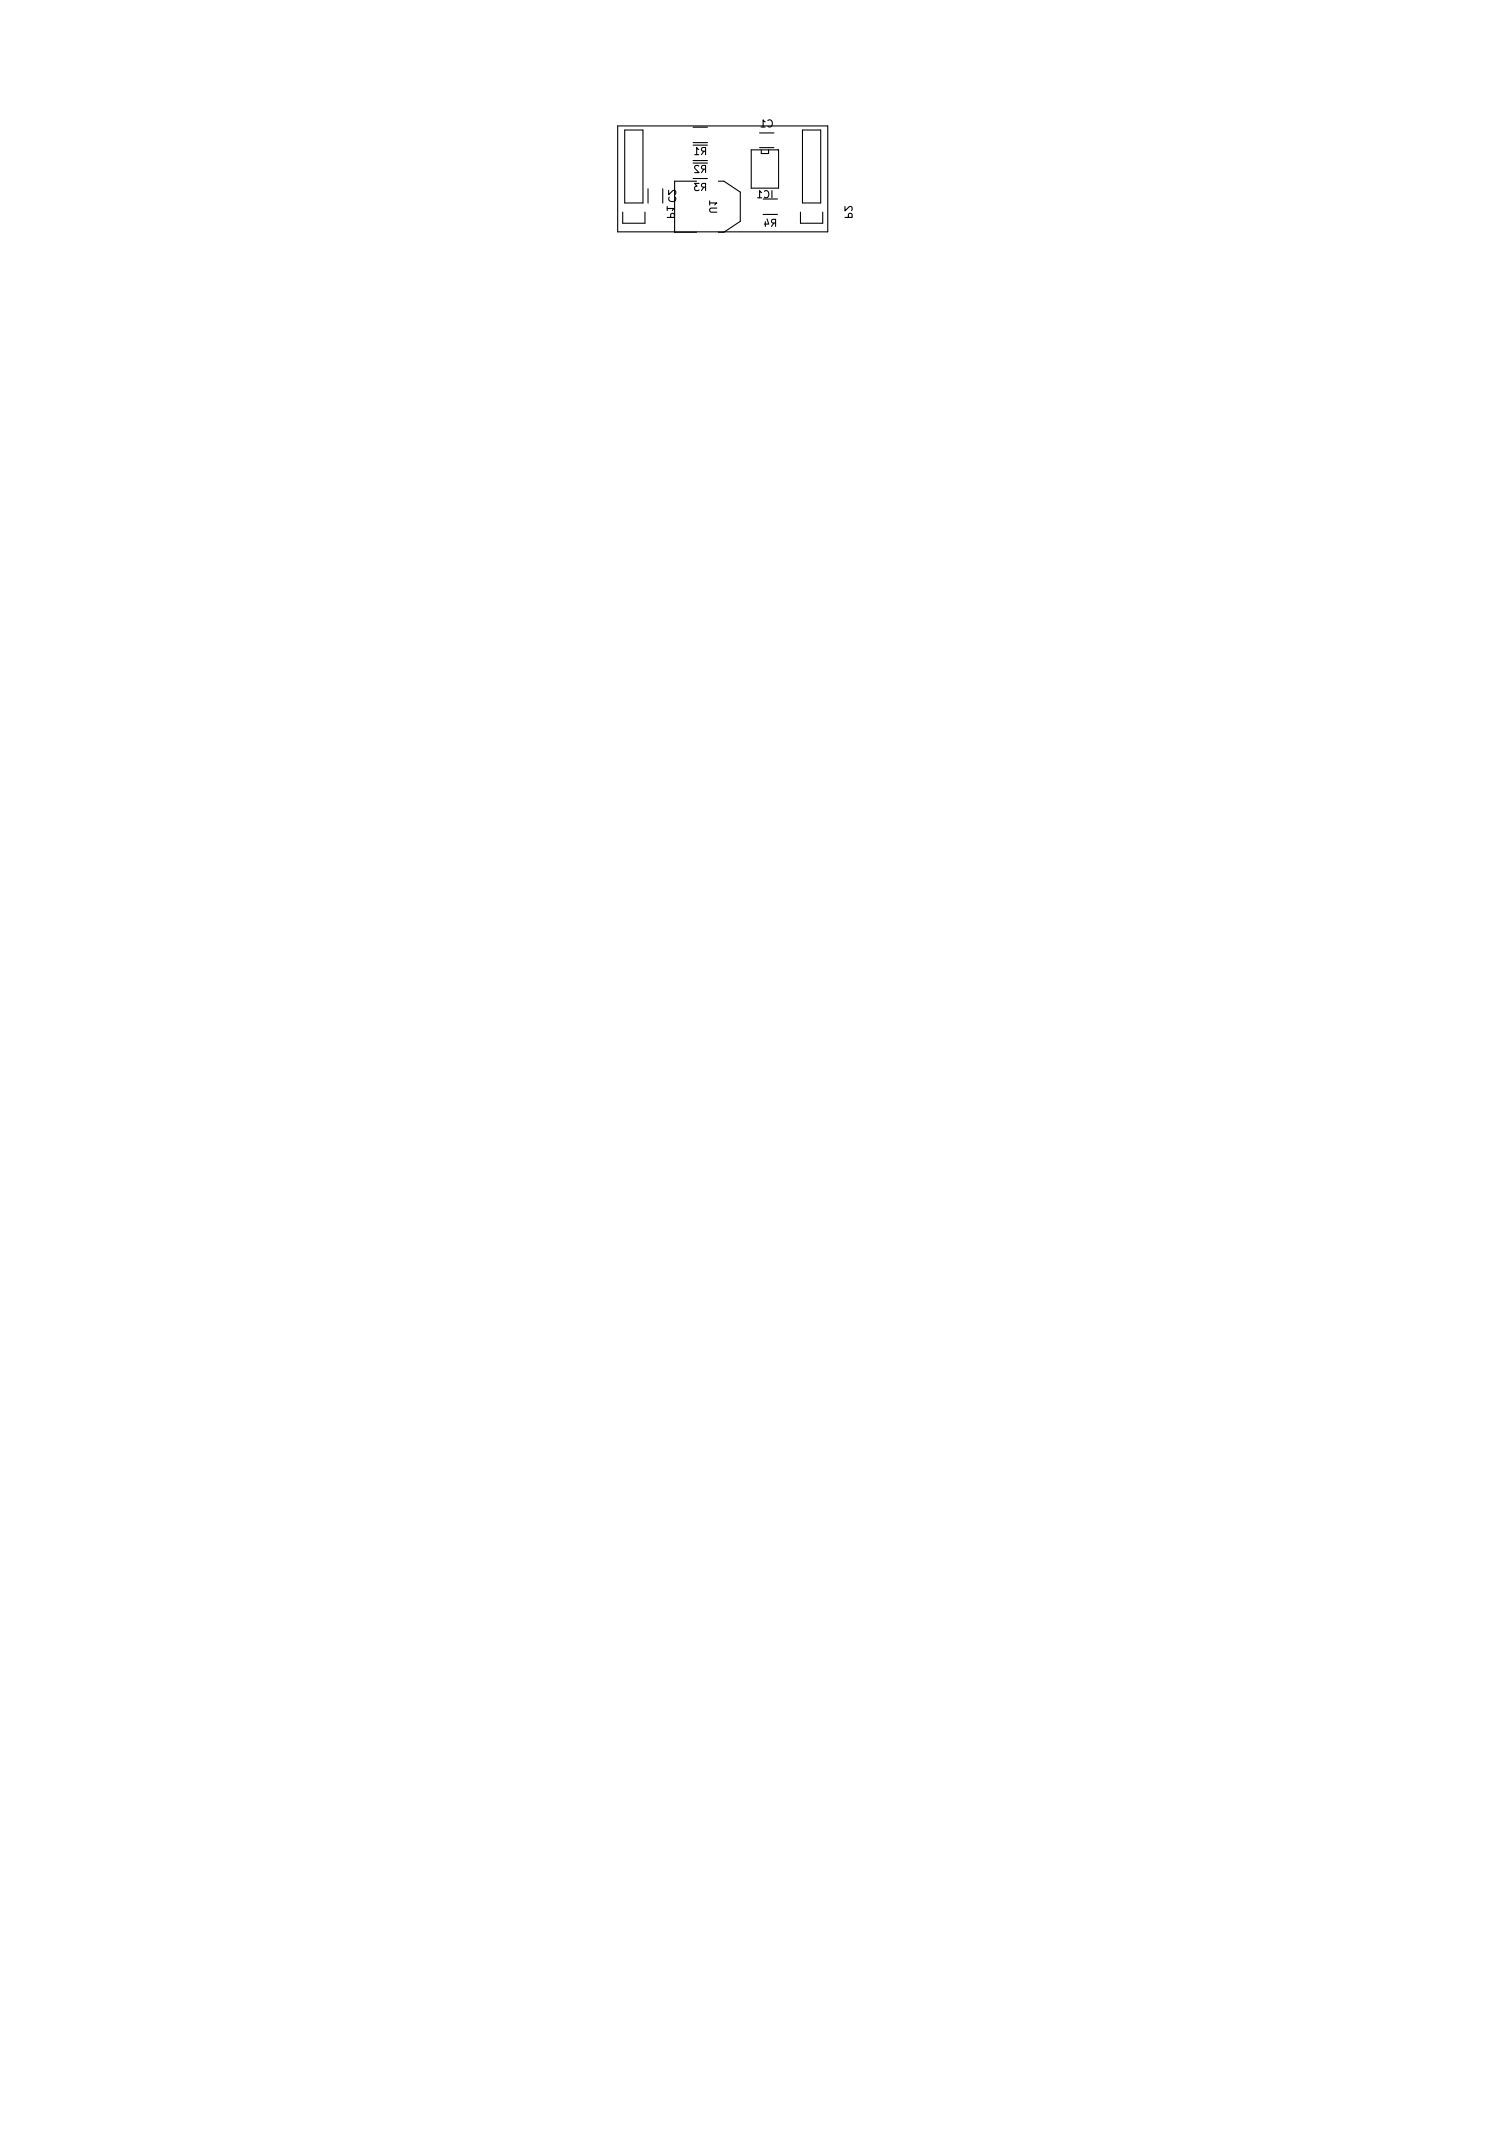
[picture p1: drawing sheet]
<svg xmlns="http://www.w3.org/2000/svg" width="210mm" height="297mm" viewBox="0 0 210 297" stroke-linecap="round" stroke-linejoin="round" font-family="sans-serif">
<g fill="none" stroke="#000" stroke-width=".15">
<path d="M86 17.5h29.3v14.8h-29.3zM87 18.1h2.5v10.2h-2.5zM96.5 17.7h2M96.5 19.9h2M105.8 18.5h2M106 17.7h.5M106.5 17l-.2-.3v1M106.9 16.8a.47 .47 0 0 1 .7 .3 .47 .47 0 0 1-.5 .6l-.2-.1M111.7 18.1h2.6v10.2h-2.6zM86.7 29.5v1.6h3.1v-1.6M90.2 26.3v2M92.3 26.3v2"/>
<path d="M92.9 30.3h1l-.1-.5-.2-.1-.2 .1v.5M92.9 29h1l-.3 .3M92.9 28.8v.5M93.1 26.5v.6l.7-.6 .3 .2-.1 .4M93.2 27.5a.47 .47 0 0 0 .3 .6 .47 .47 0 0 0 .6-.5l-.1-.1M96.5 20.2h2M96.5 22.4h2M96.5 22.7h2M96.5 24.9h2M96.7 21.5h.6M97 25.2h-3.1v7.1h3.1M97.3 20.8l-.3-.3v1"/>
<path d="M97.3 23.1l-.4-.1-.2 .3 .6 .7h-.6M97.3 25.5h-.6l.4 .4-.3 .1v.4l.1 .1 .4-.1M98 21.1l-.3 .4M98 23.6l-.3 .4M98 26.1l-.3 .4M98.2 21.1l-.4-.1-.1-.1v-.3l.5-.1v1M98.2 23.6l-.4-.1-.1-.1v-.3l.5-.1v1M98.2 26.1l-.4-.1-.1-.1v-.3l.5-.1v1M98.8 28.3h1l-.3 .2M98.8 28v.5M99.8 29h-.8l-.2 .2v.2l.2 .1h.8M100 25.2h.8l2.3 1.6v4l-2.3 1.5h-.8"/>
<path d="M104.6 20.9h3.8v5.3h-3.8zM105.5 27.5h.6M105.8 20.6h2M106 20.9v.5h1v-.5M106.1 26.8l-.3-.3v1M106.3 27.7h2M106.3 29.9h2M106.4 26.6a.47 .47 0 0 1 .7 .4 .47 .47 0 0 1-.5 .5h-.2M106.6 30.9v.6M106.8 30.5l.2 .7h-.6M107.5 26.5v1M107.8 31.1l-.4 .4"/>
<path d="M108 31.1l-.5-.1-.1-.1 .1-.3 .5-.1v1M111.5 29.5v1.6h3.1v-1.6M117.7 30.3h1l-.1-.5-.3-.1-.1 .1-.1 .5M117.7 28.8v.6l.7-.6 .3 .1-.1 .4"/>
</g>
</svg>
